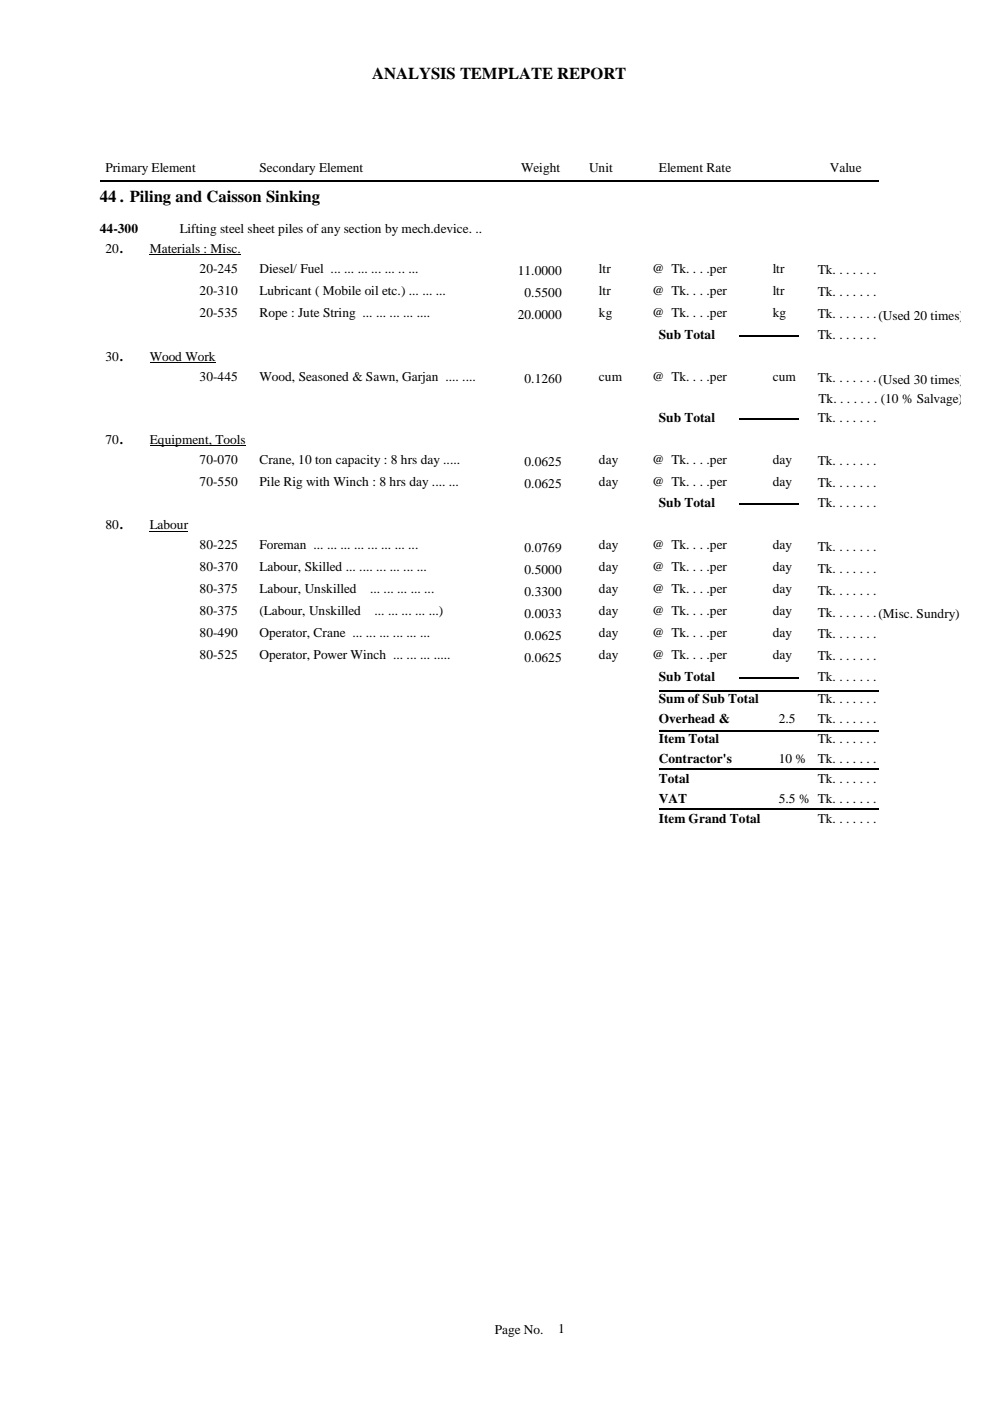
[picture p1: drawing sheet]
<svg xmlns="http://www.w3.org/2000/svg" width="210mm" height="297mm" viewBox="0 0 210 297" stroke-linecap="round" stroke-linejoin="round" font-family="sans-serif">
<defs><g id="words">
<g font-size="3.5">
<text x="78.9" y="16.7">ANALYSIS TEMPLATE REPORT</text>
<text x="21.2" y="42.8">44 . Piling and Caisson Sinking</text>
</g>
<g font-size="2.8">
<text x="22.4" y="36.6">Primary Element</text>
<text x="55" y="36.6">Secondary Element</text>
<text x="110.5" y="36.6">Weight</text>
<text x="124.9" y="36.6">Unit</text>
<text x="139.7" y="36.6">Element Rate</text>
<text x="175.9" y="36.6">Value</text>
<text x="21.2" y="49.5">44-300</text>
<text x="22.4" y="53.6">20.</text>
<text x="31.7" y="53.6">Materials : Misc.</text>
<text x="38.1" y="49.5">Lifting steel sheet piles of any section by mech.device. ..</text>
<text x="42.3" y="57.9">20-245</text>
<text x="55" y="57.9">Diesel/ Fuel ... ... ... ... ... .. ...</text>
<text x="109.8" y="58.4">11.0000</text>
<text x="127" y="57.9">ltr</text>
<text x="138.3" y="57.9">@ Tk. . . .per</text>
<text x="163.8" y="57.9">ltr</text>
<text x="173.4" y="58.1">Tk. . . . . . .</text>
<text x="42.3" y="62.5">20-310</text>
<text x="55" y="62.5">Lubricant ( Mobile oil etc.) ... ... ...</text>
<text x="111.2" y="63">0.5500</text>
<text x="127" y="62.5">ltr</text>
<text x="138.3" y="62.5">@ Tk. . . .per</text>
<text x="163.8" y="62.5">ltr</text>
<text x="173.4" y="62.8">Tk. . . . . . .</text>
<text x="42.3" y="67.2">20-535</text>
<text x="55" y="67.2">Rope : Jute String ... ... ... ... ....</text>
<text x="109.8" y="67.7">20.0000</text>
<text x="127" y="67.2">kg</text>
<text x="138.3" y="67.2">@ Tk. . . .per</text>
<text x="139.7" y="71.8">Sub Total</text>
<text x="163.8" y="67.2">kg</text>
<text x="173.4" y="67.4">Tk. . . . . . .(Used 20 times)</text>
<text x="173.4" y="71.8">Tk. . . . . . .</text>
<text x="22.4" y="76.5">30.</text>
<text x="31.7" y="76.5">Wood Work</text>
<text x="42.3" y="80.7">30-445</text>
<text x="55" y="80.7">Wood, Seasoned &amp; Sawn, Garjan .... ....</text>
<text x="111.2" y="81.2">0.1260</text>
<text x="127" y="80.7">cum</text>
<text x="138.3" y="80.7">@ Tk. . . .per</text>
<text x="163.8" y="80.7">cum</text>
<text x="173.4" y="81">Tk. . . . . . .(Used 30 times)</text>
<text x="139.7" y="89.4">Sub Total</text>
<text x="173.4" y="89.4">Tk. . . . . . .</text>
<text x="173.6" y="85.4">Tk. . . . . . . (10 % Salvage)</text>
<text x="22.4" y="94.1">70.</text>
<text x="31.7" y="94.1">Equipment, Tools</text>
<text x="42.3" y="98.3">70-070</text>
<text x="55" y="98.3">Crane, 10 ton capacity : 8 hrs day .....</text>
<text x="111.2" y="98.8">0.0625</text>
<text x="127" y="98.3">day</text>
<text x="138.3" y="98.3">@ Tk. . . .per</text>
<text x="163.8" y="98.3">day</text>
<text x="173.4" y="98.5">Tk. . . . . . .</text>
<text x="42.3" y="102.9">70-550</text>
<text x="55" y="102.9">Pile Rig with Winch : 8 hrs day .... ...</text>
<text x="111.2" y="103.4">0.0625</text>
<text x="127" y="102.9">day</text>
<text x="138.3" y="102.9">@ Tk. . . .per</text>
<text x="139.7" y="107.6">Sub Total</text>
<text x="163.8" y="102.9">day</text>
<text x="173.4" y="103.2">Tk. . . . . . .</text>
<text x="173.4" y="107.6">Tk. . . . . . .</text>
<text x="22.4" y="112.3">80.</text>
<text x="31.7" y="112.3">Labour</text>
<text x="42.3" y="116.5">80-225</text>
<text x="55" y="116.5">Foreman ... ... ... ... ... ... ... ...</text>
<text x="111.2" y="117">0.0769</text>
<text x="127" y="116.5">day</text>
<text x="138.3" y="116.5">@ Tk. . . .per</text>
<text x="163.8" y="116.5">day</text>
<text x="173.4" y="116.7">Tk. . . . . . .</text>
<text x="42.3" y="121.1">80-370</text>
<text x="42.3" y="125.8">80-375</text>
<text x="55" y="121.1">Labour, Skilled ... .... ... ... ... ...</text>
<text x="55" y="125.8">Labour, Unskilled</text>
<text x="78.5" y="125.8">... ... ... ... ...</text>
<text x="111.2" y="121.7">0.5000</text>
<text x="127" y="121.1">day</text>
<text x="127" y="125.8">day</text>
<text x="138.3" y="121.1">@ Tk. . . .per</text>
<text x="138.3" y="125.8">@ Tk. . . .per</text>
<text x="163.8" y="121.1">day</text>
<text x="163.8" y="125.8">day</text>
<text x="173.4" y="121.4">Tk. . . . . . .</text>
<text x="42.3" y="130.5">80-375</text>
<text x="55" y="130.5">(Labour, Unskilled</text>
<text x="79.4" y="130.5">... ... ... ... ...)</text>
<text x="111.2" y="126.3">0.3300</text>
<text x="111.2" y="131">0.0033</text>
<text x="127" y="130.5">day</text>
<text x="138.3" y="130.5">@ Tk. . . .per</text>
<text x="163.8" y="130.5">day</text>
<text x="173.4" y="126.1">Tk. . . . . . .</text>
<text x="173.4" y="130.7">Tk. . . . . . .(Misc. Sundry)</text>
<text x="42.3" y="135.1">80-490</text>
<text x="55" y="135.1">Operator, Crane ... ... ... ... ... ...</text>
<text x="111.2" y="135.6">0.0625</text>
<text x="127" y="135.1">day</text>
<text x="138.3" y="135.1">@ Tk. . . .per</text>
<text x="163.8" y="135.1">day</text>
<text x="173.4" y="135.4">Tk. . . . . . .</text>
<text x="42.3" y="139.8">80-525</text>
<text x="55" y="139.8">Operator, Power Winch ... ... ... .....</text>
<text x="111.2" y="140.3">0.0625</text>
<text x="127" y="139.8">day</text>
<text x="138.3" y="139.8">@ Tk. . . .per</text>
<text x="163.8" y="139.8">day</text>
<text x="173.4" y="140">Tk. . . . . . .</text>
<text x="139.7" y="144.4">Sub Total</text>
<text x="139.7" y="149.1">Sum of Sub Total</text>
<text x="173.4" y="144.4">Tk. . . . . . .</text>
<text x="173.4" y="149.1">Tk. . . . . . .</text>
<text x="139.7" y="153.3">Overhead &amp;</text>
<text x="165.1" y="153.3">2.5</text>
<text x="173.4" y="153.3">Tk. . . . . . .</text>
<text x="139.7" y="156.7">Estt.</text>
<text x="139.7" y="157.6">Item Total</text>
<text x="139.7" y="161.8">Contractor's</text>
<text x="165.1" y="156.7">%</text>
<text x="165.1" y="161.8">10 %</text>
<text x="173.4" y="161.8">Tk. . . . . . .</text>
<text x="173.4" y="157.6">Tk. . . . . . .</text>
<text x="139.7" y="165.1">Profit</text>
<text x="139.7" y="166">Total</text>
<text x="173.4" y="166">Tk. . . . . . .</text>
<text x="139.7" y="170.3">VAT</text>
<text x="165.1" y="170.3">5.5 % Tk. . . . . . .</text>
<text x="139.7" y="174.5">Item Grand Total</text>
<text x="173.4" y="174.5">Tk. . . . . . .</text>
<text x="104.9" y="282.7">Page No.</text>
<text x="118.3" y="282.6">1</text>
</g>
</g></defs>
<path d="M21.2 38.3h165.1M156.6 71.2h12.7M156.6 88.8h12.7M156.6 107h12.7M139.7 155.1h46.6M139.7 146.6h46.6M156.6 143.8h12.7M139.7 171.5h46.6M139.7 163h46.6" fill="none" stroke="#000" stroke-width=".34"/>
<path d="M31.7 54h19.4M31.7 76.8h14M31.7 94.4h20.4M31.7 112.6h8.2" fill="none" stroke="#000" stroke-width=".21"/>
<use href="#words"/>
</svg>
